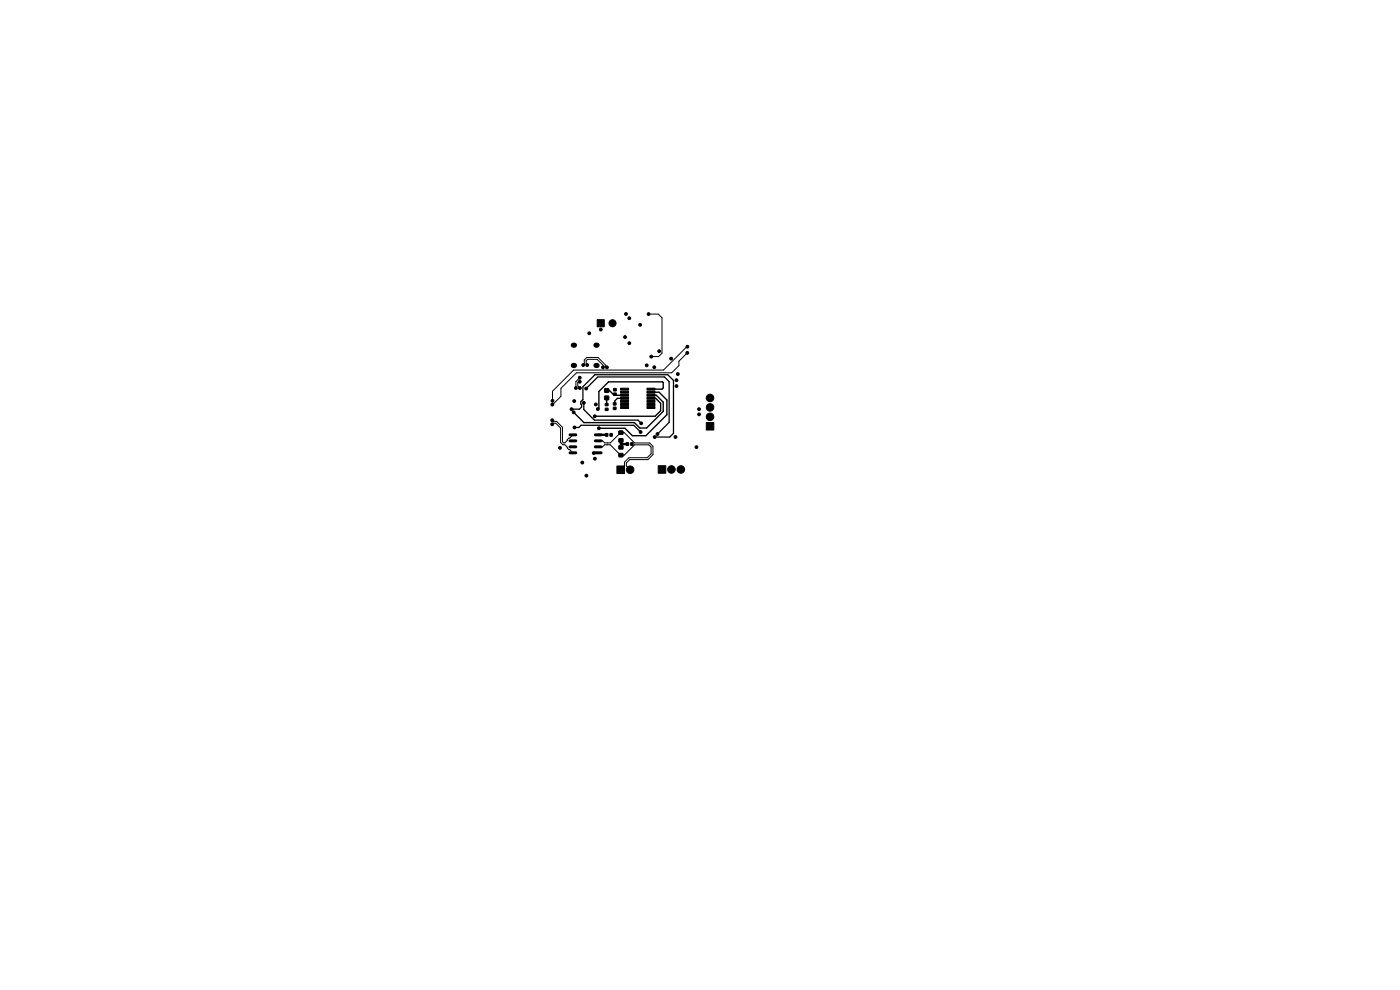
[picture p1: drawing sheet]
<svg xmlns="http://www.w3.org/2000/svg" width="297mm" height="210mm" viewBox="0 0 297 210" stroke-linecap="round" stroke-linejoin="round" font-family="sans-serif">
<g fill="#000" stroke="#000" stroke-width=".21">
<path d="M126.7 67.8h1.5v1.5h-1.5zM128.5 92h.4v.5h-.4zM128.3 82.5h.8v.7h-.8zM128.3 84h.8v.8h-.8zM128.4 85.6h.6v.4h-.6zM128.4 86.6h.6v.5h-.6zM129.4 92h.5v.5h-.5zM130.1 85.4h.6v.5h-.6zM130.1 86.4h.6v.5h-.6zM130.2 82.4h.5v.5h-.5zM130.2 83.4h.5v.5h-.5zM131.3 91.4h.8v.7h-.8z"/>
<path d="M131.3 93.1h.8v.7h-.8zM131.3 94.6h.8v.6h-.8zM131.3 96.2h.8v.7h-.8zM131.6 86.3h1.7v.4h-1.7zM131.6 85.6h1.7v.4h-1.7zM131.6 85h1.7v.4h-1.7zM131.6 84.3h1.7v.4h-1.7zM131.6 83.7h1.7v.4h-1.7zM131.6 83h1.7v.4h-1.7zM131.6 82.4h1.7v.4h-1.7zM132.9 93.9h.4v.6h-.4zM133.8 93.9h.5v.6h-.5z"/>
<path d="M137.2 82.4h1.7v.4h-1.7zM137.2 83h1.7v.4h-1.7zM137.2 83.7h1.7v.4h-1.7zM137.2 84.3h1.7v.4h-1.7zM137.2 85h1.7v.4h-1.7zM137.2 85.6h1.7v.4h-1.7zM137.2 86.3h1.7v.4h-1.7zM149.8 89.6h1.6v1.6h-1.6zM130.9 98.9h1.6v1.6h-1.6zM139.6 98.8h1.6v1.6h-1.6z"/>
<circle cx="123.7" cy="77.4" r=".3"/>
<circle cx="124.6" cy="77.4" r=".3"/>
<circle cx="125" cy="70.7" r=".3"/>
<circle cx="127.5" cy="69.9" r=".3"/>
<circle cx="127.9" cy="77.9" r=".3"/>
<circle cx="128.8" cy="77.9" r=".3"/>
<circle cx="129.9" cy="68.6" r=".75"/>
<circle cx="132.6" cy="71.5" r=".3"/>
<circle cx="132.8" cy="66.6" r=".3"/>
<circle cx="133.5" cy="67.5" r=".3"/>
<circle cx="133.5" cy="72.8" r=".3"/>
<circle cx="135.8" cy="68.9" r=".3"/>
<circle cx="137.2" cy="77.5" r=".3"/>
<circle cx="137.6" cy="66.6" r=".3"/>
<circle cx="138.2" cy="75.7" r=".3"/>
<circle cx="138.8" cy="77.9" r=".3"/>
<circle cx="139.8" cy="74.5" r=".3"/>
<circle cx="142.4" cy="76.1" r=".3"/>
<circle cx="143.8" cy="79.3" r=".3"/>
<circle cx="145.8" cy="74.8" r=".3"/>
<circle cx="145.8" cy="73.6" r=".3"/>
<circle cx="117.1" cy="90" r=".3"/>
<circle cx="117.1" cy="89.1" r=".3"/>
<circle cx="117.2" cy="85.8" r=".3"/>
<circle cx="117.2" cy="85" r=".3"/>
<circle cx="118.8" cy="95" r=".3"/>
<circle cx="121.2" cy="86.8" r=".3"/>
<circle cx="121.7" cy="87.5" r=".3"/>
<circle cx="121.8" cy="85.1" r=".3"/>
<circle cx="121.9" cy="90.7" r=".3"/>
<circle cx="122.2" cy="82.3" r=".3"/>
<circle cx="123" cy="81" r=".3"/>
<circle cx="123" cy="80.1" r=".3"/>
<circle cx="123" cy="82.3" r=".3"/>
<circle cx="123.5" cy="98.1" r=".3"/>
<circle cx="123.8" cy="85.4" r=".3"/>
<circle cx="124.4" cy="82.4" r=".3"/>
<circle cx="126" cy="96.1" r=".3"/>
<circle cx="126.2" cy="88.3" r=".3"/>
<circle cx="126.2" cy="97.3" r=".3"/>
<circle cx="126.4" cy="85.8" r=".3"/>
<circle cx="126.8" cy="86.8" r=".3"/>
<circle cx="127.1" cy="90.8" r=".3"/>
<circle cx="133.7" cy="99.6" r=".8"/>
<circle cx="135.9" cy="91.7" r=".3"/>
<circle cx="136" cy="89.8" r=".3"/>
<circle cx="138.9" cy="92.7" r=".3"/>
<circle cx="139.5" cy="92.1" r=".3"/>
<circle cx="142.4" cy="99.6" r=".8"/>
<circle cx="143.3" cy="92.7" r=".3"/>
<circle cx="143.5" cy="80.6" r=".3"/>
<circle cx="143.5" cy="81.9" r=".3"/>
<circle cx="144.4" cy="99.6" r=".8"/>
<circle cx="147.8" cy="94.8" r=".3"/>
<circle cx="148.3" cy="86.8" r=".3"/>
<circle cx="148.3" cy="87.9" r=".3"/>
<circle cx="150.6" cy="86.4" r=".8"/>
<circle cx="150.6" cy="84.4" r=".8"/>
<circle cx="150.6" cy="88.4" r=".8"/>
<circle cx="124.4" cy="100.9" r=".3"/>
</g>
<path d="M120.9 96.1h1.3M120.9 94.8h1.3M120.9 93.5h1.3M120.9 92.2h1.3M126.3 96.1h1.2M126.3 94.8h1.2M126.3 93.5h1.2M126.3 92.2h1.2" fill="none" stroke="#000" stroke-width=".63"/>
<path d="M121.6 77.5h.3M121.6 73.2h.3M126.4 77.5h.3M126.4 73.2h.3" fill="none" stroke="#000" stroke-width="1.1"/>
<path d="M121.2 86.8h1.7l.5-.5-.2-1.1 .5-.4v-2.8l2.5-2.5h15.5l1.2 1.2v11.2l-.8 .8h-3.2M121.9 90.7h.9l.5-.5h11.2l1.4 1.5M123.9 85.5v1.4l2.2 2.2h9.2l.7 .7M124.3 82.4l2.5-2.4h14.2l1 1v8.6l-2.5 2.5" fill="none" stroke="#000" stroke-width=".27"/>
<path d="M128.7 84.4v1.4M128.7 82.8h.6l.8 .8h.4l.2 .3h1.8M132.5 84.5h-1.5l-.6 .6v.6M138.1 82.6h2.4l.2-.3v-1.1l-.2-.2h-11.4l-2.1 2.1v3.5l-.2 .2M138.1 83.9h1.1l1.5 1.4v2l-3.5 3.5h-1.5l-1.1-1.1h-10.7l-2.2-2.2M138.1 84.5h1l1 1.1v1.5l-1.1 1.2h-12.8M138.1 83.2h1.7l1.7 1.7v3.1l-4.5 4.4h-2.9l-1.5-1.5h-5.6" fill="none" stroke="#000" stroke-width=".29"/>
<g fill="none" stroke="#000" stroke-width=".21">
<path d="M123.7 77.4l.2-.2v-.8l.6-.6h2.4l1.6 1.7 .3 .4M124.6 77.4l-.3-.2v-.7l.4-.3h2l1.4 1.5-.2 .2M137.6 66.6h2.1l.7 .8v7.5l-.7 .7h-1.5M138.2 75.6v.1M145.8 74.9l-1.8 1.7v1l-1.5 1.5h-20.2l-3.3 3.3v1.7l-1.8 1.7M145.8 73.6l-5 4.9h-19.1l-4.5 4.5v2M117.1 90l.3-.2h.5l1 1v3.1l.5 .5h.4l.5 .4v.2l1.2 1.1M117.1 89.2l.3 .2h.7l1.2 1.2v3.1l.3 .3h.2l.9-1.1h.2l.6-.7M123 80.1l-.8 .8v1.4M123 81l-.4 .1v.8l.4 .4M126.9 93.5h.9l.5 .5h1.2l2.1-2.2h.8l2.2 2.2h3.2l.7 .7v1.7l-1 1.1h-3.9l-.7 .7v.7l.8 .8M126.9 94.8h.9l.5-.4h1.2l2.1 2.2h.8l2.2-2.2h3l.5 .4v1.5l-.8 .8h-3.9l-.9 .9v.9l-.8 .8"/>
<path d="M128.8 94.4h.1"/>
</g>
<path d="M126.9 92.2l1.8 .1M131.7 94.1l1.4 .1M131.7 93.4v1.5" fill="none" stroke="#000" stroke-width=".5"/>
</svg>
